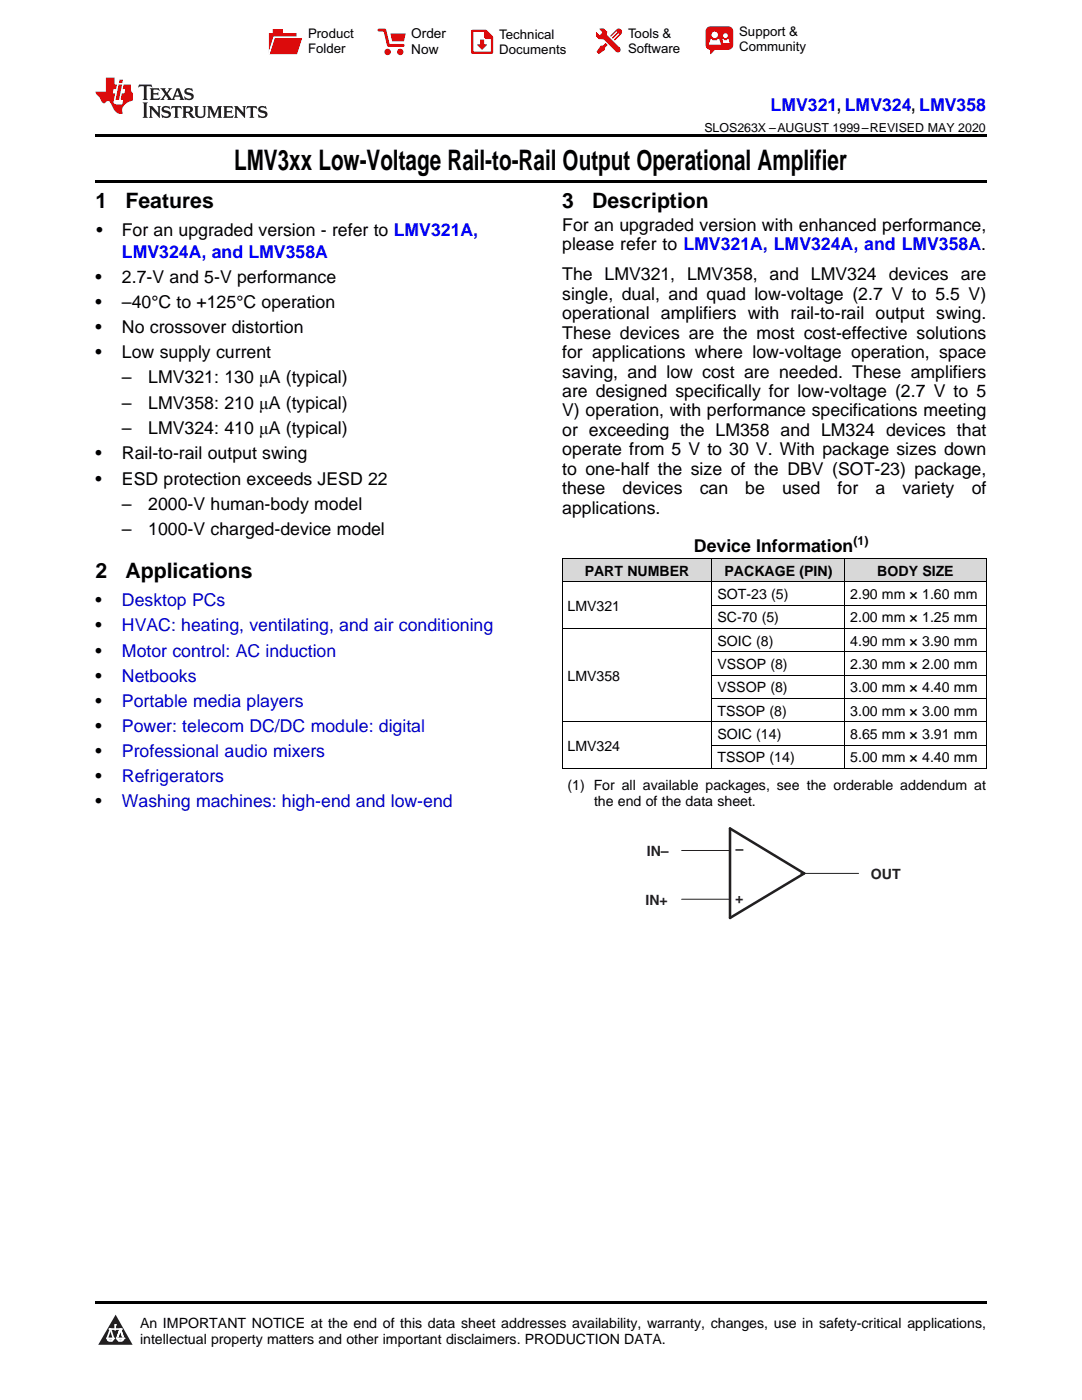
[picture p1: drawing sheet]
<svg xmlns="http://www.w3.org/2000/svg" width="216mm" height="279mm" viewBox="0 0 216 279" stroke-linecap="round" stroke-linejoin="round" font-family="sans-serif">
<defs><g id="words">
<text font-size="5.6" x="46.7" y="33.9">LMV3xx Low-Voltage Rail-to-Rail Output Operational Amplifier</text>
<g font-size="4.2">
<text x="19" y="41.5">1</text>
<text x="25" y="41.5">Features</text>
<text x="112.2" y="41.5">3</text>
<text x="118.2" y="41.5">Description</text>
<text x="19" y="115.3">2</text>
<text x="25" y="115.3">Applications</text>
</g>
<g font-size="3.5" fill="#00f">
<text x="153.8" y="22.2">LMV321, LMV324, LMV358</text>
<text x="24.3" y="51.4">LMV324A, and LMV358A</text>
</g>
<g font-size="3.5">
<text x="19.2" y="47.2">•</text>
<text x="24.3" y="47.2">For an upgraded version - refer to LMV321A,</text>
<text x="112.2" y="46.1">For an upgraded version with enhanced performance,</text>
<text x="112.2" y="50">please refer to LMV321A, LMV324A, and LMV358A.</text>
<text x="19" y="56.4">•</text>
<text x="24.3" y="56.4">2.7-V and 5-V performance</text>
<text x="112.2" y="56">The LMV321, LMV358, and LMV324 devices are</text>
<text x="112.2" y="59.8">single, dual, and quad low-voltage (2.7 V to 5.5 V)</text>
<text x="19" y="61.4">•</text>
<text x="24.3" y="61.4">–40°C to +125°C operation</text>
<text x="112.2" y="63.7">operational amplifiers with rail-to-rail output swing.</text>
<text x="19" y="66.4">•</text>
<text x="19" y="71.4">•</text>
<text x="24.3" y="66.4">No crossover distortion</text>
<text x="24.3" y="71.4">Low supply current</text>
<text x="112.2" y="67.6">These devices are the most cost-effective solutions</text>
<text x="112.2" y="71.5">for applications where low-voltage operation, space</text>
<text x="24.3" y="76.5">–</text>
<text x="29.6" y="76.5">LMV321: 130 μA (typical)</text>
<text x="112.2" y="75.4">saving, and low cost are needed. These amplifiers</text>
<text x="24.3" y="81.6">–</text>
<text x="29.6" y="81.6">LMV358: 210 μA (typical)</text>
<text x="112.2" y="79.2">are designed specifically for low-voltage (2.7 V to 5</text>
<text x="112.2" y="83.1">V) operation, with performance specifications meeting</text>
<text x="24.3" y="86.7">–</text>
<text x="29.6" y="86.7">LMV324: 410 μA (typical)</text>
<text x="112.2" y="87">or exceeding the LM358 and LM324 devices that</text>
<text x="19" y="91.7">•</text>
<text x="24.3" y="91.7">Rail-to-rail output swing</text>
<text x="112.2" y="90.9">operate from 5 V to 30 V. With package sizes down</text>
<text x="112.2" y="94.8">to one-half the size of the DBV (SOT-23) package,</text>
<text x="19" y="96.7">•</text>
<text x="24.3" y="96.7">ESD protection exceeds JESD 22</text>
<text x="24.3" y="101.8">–</text>
<text x="29.6" y="101.8">2000-V human-body model</text>
<text x="112.2" y="98.6">these</text>
<text x="124.2" y="98.6">devices</text>
<text x="139.6" y="98.6">can</text>
<text x="148.7" y="98.6">be</text>
<text x="156.1" y="98.6">used</text>
<text x="167.1" y="98.6">for</text>
<text x="174.7" y="98.6">a</text>
<text x="180.1" y="98.6">variety</text>
<text x="193.9" y="98.6">of</text>
<text x="24.3" y="106.9">–</text>
<text x="29.6" y="106.9">1000-V charged-device model</text>
<text x="112.2" y="102.5">applications.</text>
<text x="138.5" y="110.2">Device Information</text>
<text x="19" y="121">•</text>
<text x="19" y="126">•</text>
<text x="19" y="131">•</text>
<text x="19" y="136">•</text>
<text x="19" y="141">•</text>
<text x="19" y="146">•</text>
<text x="19" y="151.1">•</text>
<text x="19" y="156.1">•</text>
<text x="19" y="161.1">•</text>
</g>
<g font-size="3.5" fill="#0000c8">
<text x="24.3" y="121">Desktop PCs</text>
<text x="24.3" y="126">HVAC: heating, ventilating, and air conditioning</text>
<text x="24.3" y="131">Motor control: AC induction</text>
<text x="24.3" y="136">Netbooks</text>
<text x="24.3" y="141">Portable media players</text>
<text x="24.3" y="146">Power: telecom DC/DC module: digital</text>
<text x="24.3" y="151.1">Professional audio mixers</text>
<text x="24.3" y="156.1">Refrigerators</text>
<text x="24.3" y="161.1">Washing machines: high-end and low-end</text>
</g>
<g font-size="2.8">
<text x="116.7" y="114.9">PART NUMBER</text>
<text x="143.2" y="119.6">SOT-23 (5)</text>
<text x="144.6" y="114.9">PACKAGE (PIN)</text>
<text x="169.7" y="119.6">2.90 mm × 1.60 mm</text>
<text x="175" y="114.9">BODY SIZE</text>
<text x="113.2" y="121.9">LMV321</text>
<text x="143.2" y="124.2">SC-70 (5)</text>
<text x="169.7" y="124.2">2.00 mm × 1.25 mm</text>
<text x="143.2" y="128.9">SOIC (8)</text>
<text x="169.7" y="128.9">4.90 mm × 3.90 mm</text>
<text x="113.2" y="135.9">LMV358</text>
<text x="143.2" y="133.5">VSSOP (8)</text>
<text x="169.7" y="133.5">2.30 mm × 2.00 mm</text>
<text x="143.2" y="138.2">VSSOP (8)</text>
<text x="143.2" y="142.8">TSSOP (8)</text>
<text x="169.7" y="138.2">3.00 mm × 4.40 mm</text>
<text x="169.7" y="142.8">3.00 mm × 3.00 mm</text>
<text x="113.2" y="149.8">LMV324</text>
<text x="143.2" y="147.5">SOIC (14)</text>
<text x="169.7" y="147.5">8.65 mm × 3.91 mm</text>
<text x="143.2" y="152.2">TSSOP (14)</text>
<text x="169.7" y="152.2">5.00 mm × 4.40 mm</text>
<text x="113.2" y="157.7">(1) For all available packages, see the orderable addendum at</text>
<text x="118.5" y="160.8">the end of the data sheet.</text>
<text x="27.9" y="265">An IMPORTANT NOTICE at the end of this data sheet addresses availability, warranty, changes, use in safety-critical applications,</text>
<text x="27.9" y="268.2">intellectual property matters and other important disclaimers. PRODUCTION DATA.</text>
</g>
<g font-size="2.8" fill="#231f20">
<text x="129.1" y="170.8">IN–</text>
<text x="148.4" y="168.8" transform="rotate(-180 148.4 168.8)">–</text>
<text x="148.3" y="178.9" transform="rotate(-180 148.3 178.9)">+</text>
<text x="173.8" y="175.5">OUT</text>
<text x="128.8" y="180.7">IN+</text>
</g>
<g font-size="2.7">
<text x="82.1" y="7.7">Order</text>
<text x="82.1" y="10.7">Now</text>
</g>
<g font-size="2.6">
<text x="61.5" y="7.6">Product</text>
<text x="61.5" y="10.6">Folder</text>
<text x="99.6" y="7.8">Technical</text>
<text x="99.6" y="10.8">Documents</text>
<text x="125.3" y="7.6">Tools &amp;</text>
<text x="125.3" y="10.6">Software</text>
<text x="147.5" y="7.2">Support &amp;</text>
<text x="147.5" y="10.2">Community</text>
</g>
<g font-size="2.5">
<text x="140.5" y="26.3">SLOS263X –AUGUST 1999–REVISED MAY 2020</text>
<text x="170.3" y="108.8">(1)</text>
</g>
</g></defs>
<g fill="#d8d8d8">
<path d="M112.2 111.5h29.9v4.7h-29.9z"/>
<path d="M142.1 111.5h26.5v4.7h-26.5z"/>
<path d="M168.6 111.5h28.2v4.7h-28.2z"/>
</g>
<path d="M23.1 262.4l3.4 6h-6.9z" fill-rule="evenodd" fill="#231f20"/>
<path d="M21.4 267.1h1.2l-.3 .5h-.3a.55 .55 0 0 1-.6-.5z" fill-rule="evenodd" fill="#fff"/>
<path d="M21.4 267.1h1.2l-.3 .5h-.3a.55 .55 0 0 1-.6-.5z" fill="none" stroke="#231f20" stroke-width=".34"/>
<path d="M21.4 267.1l1.2 .1-.3 .4h-.5z" fill="none" stroke="#fff" stroke-width=".34"/>
<path d="M23 265.3h.1" fill="none" stroke="#fff" stroke-width=".34"/>
<path d="M23 264.4v.9z" fill="#fff"/>
<path d="M23 264.4v.9z" fill="none" stroke="#fff" stroke-width=".34"/>
<circle cx="23" cy="264.4" r=".17" fill="#fff"/>
<path d="M21.9 265.2h.1" fill="none" stroke="#fff" stroke-width=".34"/>
<path d="M21.9 265.2h2.3z" fill="#fff"/>
<path d="M21.9 265.2h2.3z" fill="none" stroke="#fff" stroke-width=".34"/>
<circle cx="24.2" cy="265.2" r=".17" fill="#fff"/>
<path d="M23.3 267.1h.1" fill="none" stroke="#fff" stroke-width=".34"/>
<path d="M24 265.2l-.7 1.9z" fill-rule="evenodd" fill="#fff"/>
<path d="M24 265.2l-.7 1.9z" fill="none" stroke="#fff" stroke-width=".34"/>
<path d="M24 265.2l.7 1.9z" fill-rule="evenodd" fill="#fff"/>
<path d="M24 265.2l.7 1.9z" fill="none" stroke="#fff" stroke-width=".34"/>
<path d="M24.6 267.1h.1" fill="none" stroke="#fff" stroke-width=".34"/>
<circle cx="21.4" cy="267.1" r=".17" fill="#fff"/>
<path d="M22.1 265.2l-.7 1.9z" fill="#fff"/>
<path d="M22.1 265.2l-.7 1.9z" fill="none" stroke="#fff" stroke-width=".34"/>
<path d="M22.1 265.2l.5 1.9z" fill="#fff"/>
<path d="M22.1 265.2l.5 1.9z" fill="none" stroke="#fff" stroke-width=".34"/>
<circle cx="22.6" cy="267.1" r=".17" fill="#fff"/>
<path d="M23.4 267.1h1.3a.65 .65 0 0 1-.7 .5 .65 .65 0 0 1-.6-.5z" fill-rule="evenodd" fill="#fff"/>
<path d="M23.4 267.1h1.3a.65 .65 0 0 1-.7 .5 .65 .65 0 0 1-.6-.5z" fill="none" stroke="#231f20" stroke-width=".34"/>
<path d="M23.4 267.1h1.3l-.4 .5h-.6z" fill="none" stroke="#fff" stroke-width=".34"/>
<path d="M23.3 267.1h.1" fill="none" stroke="#fff" stroke-width=".34"/>
<circle cx="24.7" cy="267.1" r=".17" fill="#fff"/>
<path d="M19 35.9h177.8v.5h-177.8zM19 26.8h177.8v.6h-177.8zM112.2 153.4h.1zM168.5 153.4h.1zM196.7 153.4h.1zM19 259.7h177.8v.5h-177.8z" fill="#000"/>
<path d="M145.7 165.3l14.8 9-14.8 8.9z" fill="none" stroke="#231f20" stroke-width=".51"/>
<path d="M136 169.7h9.7M136 179.5h9.7M159.8 174.3h11.5" fill="none" stroke="#231f20" stroke-width=".2"/>
<g fill="none" stroke="#000" stroke-width=".2">
<path d="M112.2 116.1h84.6M112.2 111.5h84.6M112.2 111.5v41.9M142 111.5v41.9M168.5 111.5v41.9M196.8 111.5v41.9M112.2 125.4h84.6M142.1 139.4h54.7M142.1 134.7h54.7M142.1 130.1h54.7M142.1 120.8h54.7M112.2 153.4h84.6"/>
<path d="M112.2 144.1h84.6M142.1 148.7h54.7"/>
</g>
<path d="M27.7 16.9l-.1 .6 .6-.3h.5v.2v2.2l-.2 .4h1l-.2-.4v-2.2v-.2h.5l.6 .3-.2-.6zM29.9 17.6l.2 .4v1.6l-.2 .4h1.9l.1-.6a1.09 1.09 0 0 1-1.3 .1v-.6h.6l.4 .2v-.7l-.2 .2h-.8v-.6l.2-.1a1.01 1.01 0 0 1 1 .3l-.1-.6zM32 17.6l.9 1.2-1 1.2h.9l-.2-.3 .5-.7 .5 .7-.3 .3h1.7l-.2-.3 .1-.4h1l.1 .4-.2 .3h1l-.3-.4-.7-2h-.5l-1 2.2-.8-1.1 .9-1.1h-.9l.2 .2-.4 .7-.4-.7 .2-.2zM35.4 18l.4 1h-.8zM37 17.7a.66 .66 0 0 0-.2 .8 .66 .66 0 0 0 .6 .4l.7 .2 .1 .2a.8 .8 0 0 1-.7 .4 .8 .8 0 0 1-.7-.5l.1 .8 .2-.2a.94 .94 0 0 0 1.1 .1 .94 .94 0 0 0 .4-.9 1.48 1.48 0 0 0-1.3-.6v-.4a1.1 1.1 0 0 1 1.2 .2l-.2-.6-.2 .1-.5-.1zM28.5 20.4l.2 .4v2.3l-.2 .4h1l-.2-.4v-2.3l.2-.4zM29.7 21.2l.2 .4v1.5l-.2 .4h.8l-.3-.4 .1-1.3 1.6 1.8v-2l.2-.4h-.7l.2 .2v1.1l-1.2-1.3zM32.5 21.3a.66 .66 0 0 0-.2 .8 .66 .66 0 0 0 .6 .4l.6 .2 .2 .2a.8 .8 0 0 1-.8 .4 .8 .8 0 0 1-.7-.5l.2 .7 .2-.1a.94 .94 0 0 0 1 .1 .94 .94 0 0 0 .5-1 1.47 1.47 0 0 0-1.3-.6l-.1-.3a1.1 1.1 0 0 1 1.3 .2l-.2-.6-.2 .1-.5-.2zM34.3 21.2l-.2 .6a.64 .64 0 0 1 .8-.3v1.6l-.2 .4h1l-.3-.4 .1-1.6a.66 .66 0 0 1 .8 .3l-.2-.6zM36.3 21.2l.3 .4v1.5l-.3 .4h1l-.2-.2v-.7h.5l.1 .1a.8 .8 0 0 0 1.2 .7l-1-1a.62 .62 0 0 0 .6-.5 .62 .62 0 0 0-.6-.7zM37.1 21.5h.1a.48 .48 0 0 1 .6 0 .48 .48 0 0 1 .1 .6l-.2 .1-.6 .1zM38.7 21.2l.2 .2a2.29 2.29 0 0 0 .4 2 1.05 1.05 0 0 0 1.7-.7v-1.3l.2-.2h-.8l.2 .4v1.1a.61 .61 0 0 1-.6 .6 .61 .61 0 0 1-.6-.6v-1.1l.3-.4zM41.3 21.2l.3 .4v1.5l-.3 .4h.8l-.2-.4v-1.4l.8 1.9 .9-1.9v1.4l-.2 .4h.9l-.2-.4v-1.5l.2-.4h-.8l-.7 1.5-.6-1.5zM44.5 21.2l.2 .4v1.5l-.2 .4h1.9l.2-.6a1.1 1.1 0 0 1-1.4 .2v-.7h.6l.4 .2v-.6l-.2 .1-.8 .1v-.6l.2-.1a1.02 1.02 0 0 1 1.1 .2l-.2-.5zM46.7 21.2l.2 .4v1.5l-.2 .4h.8l-.3-.4 .1-1.3 1.6 1.8v-2l.2-.4h-.7l.2 .2v1.1l-1.2-1.3zM49.3 21.2l-.1 .6a.64 .64 0 0 1 .8-.3v1.6l-.3 .4h1l-.2-.4v-1.6a.66 .66 0 0 1 .8 .3l-.1-.6zM51.7 21.3a.66 .66 0 0 0-.2 .7 .66 .66 0 0 0 .7 .5l.6 .2 .1 .2a.8 .8 0 0 1-.7 .4 .8 .8 0 0 1-.7-.5l.1 .7 .2-.1a.94 .94 0 0 0 1.1 .1 .94 .94 0 0 0 .4-1 1.48 1.48 0 0 0-1.2-.6l-.1-.3a1.1 1.1 0 0 1 1.2 .2l-.2-.6-.1 .1-.6-.2z" fill="#231f20"/>
<path d="M21.1 15.5v2.8h-2v.4l.9 .9a.96 .96 0 0 0 1 1 .59 .59 0 0 1 .5-.4 .59 .59 0 0 1 .5 .3l.4 .8a1.61 1.61 0 0 0 2.1 1.3 1.63 1.63 0 0 1 1.1-2.2l.9-.3v-1.5a1.6 1.6 0 0 1-.4-1.7h-1.4l-.2 .9h.5l-.2 .8h-.5l-.2 1v.3h.5l-.2 .9h-.7a.74 .74 0 0 1-1-.6l.3-1.6h-.5l.2-.8h.5l.1-.9h-.4v-1.4zM23.7 16.9l-.7 3h.8l.6-3zM23.8 15.9l-.1 .7h.7l.2-.7z" fill="#ee1d23"/>
<g fill="#d60000">
<path d="M54.4 5.8h2v.8h2.8v4.2h-5.5v-4.2h.7z" fill-rule="evenodd"/>
<path d="M54.7 7.5h5.6l-1 3.3h-5.6z" fill-rule="evenodd"/>
</g>
<path d="M54.6 7.4h5.8l-.1 .1h-5.5l-1.1 3.3z" fill-rule="evenodd" fill="#fff"/>
<path d="M54.6 7.4h5.8l-.1 .1h-5.5l-1.1 3.3z" fill="none" stroke="#fff" stroke-width=".2"/>
<path d="M75.6 6h1.2l.7 3.1h3" fill="none" stroke="#d60000" stroke-width=".56"/>
<g fill="#d60000">
<path d="M77.9 6.7h3.1l-.4 1.5h-2.3z" fill-rule="evenodd"/>
<circle cx="77.3" cy="10.4" r=".64"/>
<circle cx="79.9" cy="10.4" r=".64"/>
</g>
<path d="M94.2 6.2h2.7l1.3 1.2v3.1h-4z" fill="none" stroke="#d60000" stroke-width=".44"/>
<g fill="#d60000">
<path d="M95.8 7.9h.8v1h.6l-1 1.1-1-1v-.1h.6z" fill-rule="evenodd"/>
<path d="M96.6 6.2h.3l1.3 1.2v.4h-1.3l-.3-.4z" fill-rule="evenodd"/>
<path d="M119.6 5.7h.9l.6 .6 .1 .7 2.5 2.5-.8 .8-2.3-2.3-1.1-.2-.6-.6v-.8l.7 .6 .5-.4v-.2l-.4-.5z" fill-rule="evenodd"/>
<path d="M119.9 9.1h.4l.5-.5 .4 .4-.5 .5v.4l-1.2 .9-.5-.5z" fill-rule="evenodd"/>
<path d="M123 5.9a.67 .67 0 0 1 .9 0 .67 .67 0 0 1 0 .9z" fill-rule="evenodd"/>
<path d="M123 5.9l.9 .9-1.2 1.2h-.2l.1-.2 .9-.9 .1-.2h-.3l-.9 1h-.2v-.2l.9-1 .1-.2h-.3l-.9 1h-.2v-.2z" fill-rule="evenodd"/>
<circle cx="123.3" cy="9.9" r=".54"/>
</g>
<path d="M121.1 6.3l-.1 .7" fill="none" stroke="#d60000" stroke-width=".2"/>
<g fill="#d60000">
<path d="M141.1 5.5l.6-.2h3.6a.95 .95 0 0 1 1 .9v2.8a.95 .95 0 0 1-1 .9h-3.6a.95 .95 0 0 1-.9-.9v-2.8z" fill-rule="evenodd"/>
<path d="M141.7 9.9h.9l-.7 .9h-.2z" fill-rule="evenodd"/>
</g>
<g fill="#fff">
<path d="M144.3 8.6h1.3z"/>
<path d="M141.8 7.8h.3l.1 .2h.8l.2-.2h.3l.4 1.1h-2.5z" fill-rule="evenodd"/>
<path d="M144.2 7.8h.2l.2 .2h.4l.2-.2h.2l.2 .8h-1.3z" fill-rule="evenodd"/>
<circle cx="142.6" cy="6.9" r=".65"/>
<circle cx="144.8" cy="7.1" r=".48"/>
</g>
<use href="#words"/>
</svg>
